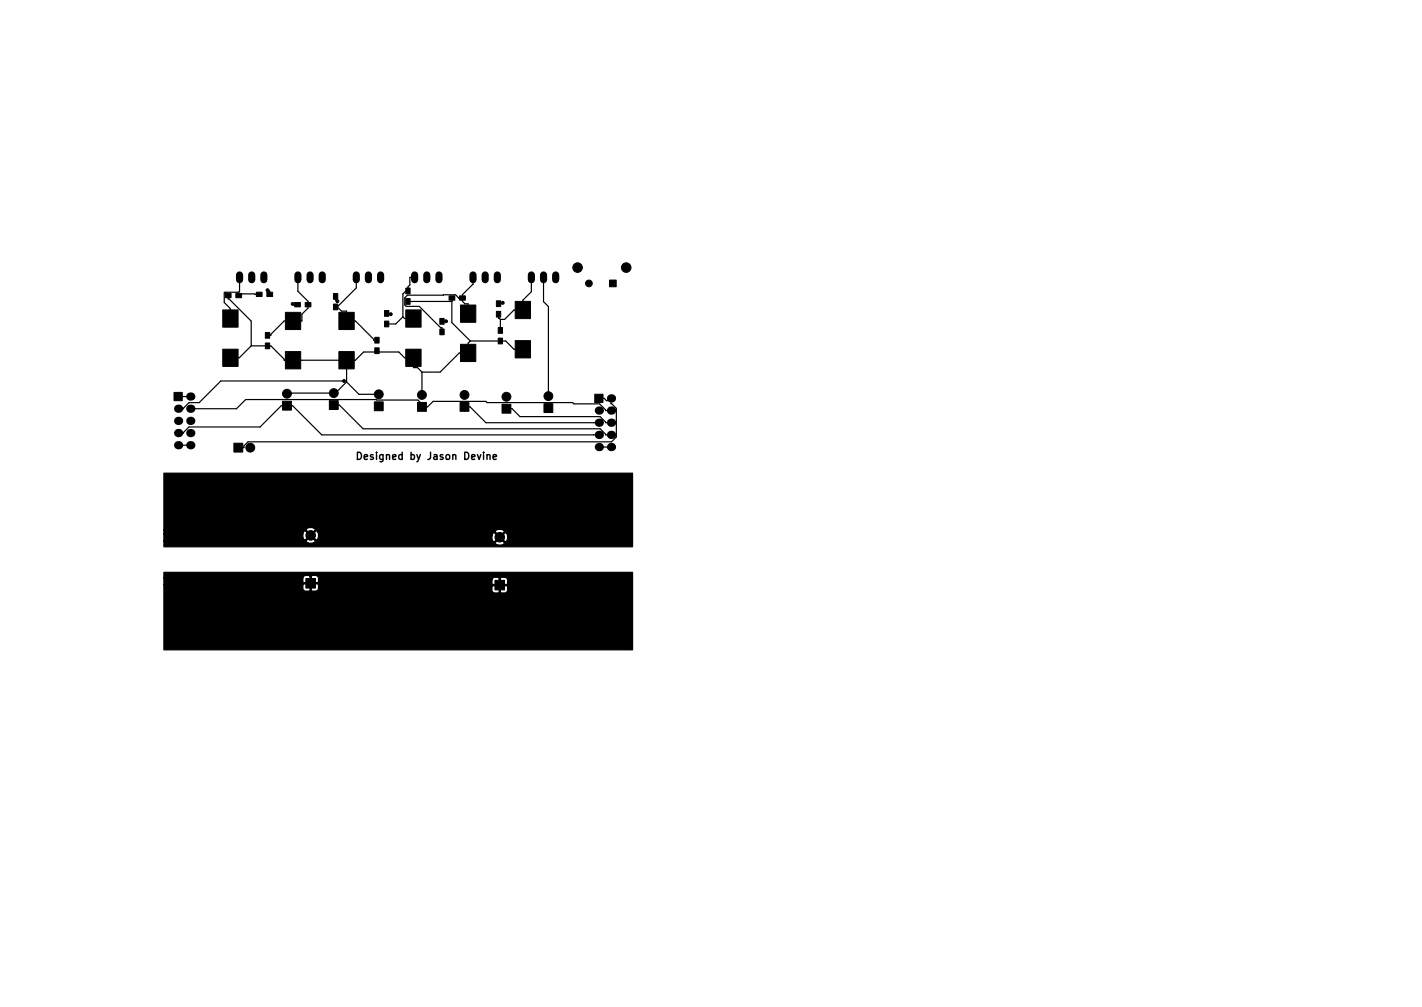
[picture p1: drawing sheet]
<svg xmlns="http://www.w3.org/2000/svg" width="297mm" height="210mm" viewBox="0 0 297 210" stroke-linecap="round" stroke-linejoin="round" font-family="sans-serif">
<defs><g id="words">
<text font-size="2.1" x="75.9" y="96">Designed by Jason Devine</text>
</g></defs>
<path d="M74.7 94.4a.76 .76 0 0 1 .8 .8 .76 .76 0 0 1-.8 .7zM103 95.4l.7-.1v-.3l-.5-.1-.2 .2 .1 .8h.6" fill="none" stroke="#000" stroke-width=".3"/>
<g fill="#000" stroke="#000" stroke-width=".21">
<path d="M127.3 58.5h1.4v1.4h-1.4zM47.1 61.3h1.2v.9h-1.2zM46.5 64.7h3.2v3.6h-3.2zM46.5 72.9h3.2v3.6h-3.2zM49.3 61.3h1.2v.9h-1.2zM53.5 61h1.2v.9h-1.2zM55.4 69.4h.9v1.2h-.9zM55.4 71.6h.9v1.2h-.9zM55.7 61h1.2v.9h-1.2zM61.5 63.2h1.2v.9h-1.2zM59.6 65.2h3.2v3.6h-3.2zM59.6 73.4h3.2v3.6h-3.2z"/>
<path d="M63.7 63.2h1.2v.9h-1.2zM69.7 63.5h.9v1.2h-.9zM69.7 61.3h.9v1.2h-.9zM70.8 65.2h3.2v3.6h-3.2zM70.8 73.4h3.2v3.6h-3.2zM78.3 70.4h.9v1.2h-.9zM78.3 72.6h.9v1.2h-.9zM80.3 67h.9v1.2h-.9zM80.3 64.8h.9v1.2h-.9zM84.8 60.1h.9v1.2h-.9zM84.8 62.3h.9v1.2h-.9zM84.8 64.7h3.2v3.6h-3.2z"/>
<path d="M84.8 72.9h3.2v3.6h-3.2zM91.9 68.7h.9v1.2h-.9zM91.9 66.5h.9v1.2h-.9zM93.8 61.8h1.2v.9h-1.2zM96 61.8h1.2v.9h-1.2zM96.2 63.7h3.2v3.6h-3.2zM96.2 71.9h3.2v3.6h-3.2zM104.1 68.4h.9v1.2h-.9zM104.1 70.6h.9v1.2h-.9zM103.7 65h.9v1.2h-.9zM103.7 62.8h.9v1.2h-.9zM107.6 62.9h3.2v3.6h-3.2z"/>
<path d="M107.6 71.1h3.2v3.6h-3.2zM36.3 81.9h1.8v1.8h-1.8zM48.9 92.5h1.8v1.9h-1.8zM59 83.8h1.9v1.8h-1.9zM68.8 83.7h1.8v1.8h-1.8zM78.2 83.9h1.8v1.9h-1.8zM87.2 84h1.9v1.9h-1.9zM96.1 84h1.9v1.9h-1.9zM104.9 84.4h1.8v1.9h-1.8zM113.6 84.3h1.9v1.8h-1.9zM124.2 82.3h1.8v1.7h-1.8zM63.9 120.8h2v2h-2z"/>
<path d="M103.4 121.2h2v2h-2z"/>
<circle cx="120.6" cy="55.9" r="1"/>
<circle cx="123" cy="59.2" r=".7"/>
<circle cx="130.8" cy="55.9" r="1"/>
<circle cx="55.9" cy="60.6" r=".3"/>
<circle cx="61.1" cy="63.5" r=".3"/>
<circle cx="70.5" cy="62.9" r=".3"/>
<circle cx="71.9" cy="79.5" r=".3"/>
<circle cx="81.6" cy="65.6" r=".3"/>
<circle cx="93.2" cy="67.1" r=".3"/>
<circle cx="105" cy="63.2" r=".3"/>
<circle cx="52.3" cy="93.5" r=".92"/>
<circle cx="59.9" cy="82.2" r=".92"/>
<circle cx="69.7" cy="82.1" r=".92"/>
<circle cx="79.1" cy="82.3" r=".92"/>
<circle cx="88.1" cy="82.5" r=".92"/>
<circle cx="97" cy="82.5" r=".92"/>
<circle cx="105.8" cy="82.8" r=".92"/>
<circle cx="114.6" cy="82.7" r=".92"/>
<circle cx="64.9" cy="111.8" r="1"/>
<circle cx="104.4" cy="112.2" r="1"/>
</g>
<g fill="#000">
<circle cx="37.2" cy="87.9" r=".86"/>
<circle cx="37.2" cy="90.4" r=".86"/>
<circle cx="37.2" cy="85.3" r=".86"/>
<circle cx="37.2" cy="93" r=".86"/>
<circle cx="39.8" cy="87.9" r=".86"/>
<circle cx="39.8" cy="82.8" r=".86"/>
<circle cx="39.8" cy="85.3" r=".86"/>
<circle cx="39.8" cy="90.4" r=".86"/>
<circle cx="39.8" cy="93" r=".86"/>
<circle cx="125.1" cy="85.7" r=".86"/>
<circle cx="125.1" cy="88.3" r=".86"/>
<circle cx="125.1" cy="90.8" r=".86"/>
<circle cx="125.1" cy="93.3" r=".86"/>
<circle cx="127.6" cy="85.7" r=".86"/>
<circle cx="127.6" cy="88.3" r=".86"/>
<circle cx="127.6" cy="90.8" r=".86"/>
<circle cx="127.6" cy="93.3" r=".86"/>
<circle cx="127.6" cy="83.2" r=".86"/>
</g>
<g fill="none" stroke="#000" stroke-width="1.5">
<path d="M50 57.4v1M52.6 57.4v1M55.1 57.4v1M62.2 57.4v1M64.8 57.4v1M67.3 57.4v1M74.4 57.4v1M77 57.4v1M79.5 57.4v1M86.6 57.4v1M89.2 57.4v1M91.7 57.4v1"/>
<path d="M98.8 57.4v1M101.3 57.4v1M103.9 57.4v1M111 57.4v1M113.5 57.4v1M116.1 57.4v1"/>
</g>
<g fill="none" stroke="#000" stroke-width=".25">
<path d="M50 57.9v2.9l-.1 .2M62.2 57.9v2.9l2.1 2.1v1.4l-1.2 1.3v1.4h-3.7l-2.8 2.8v.2h-.7M74.4 57.9v2.2l-3.9 4M86.6 57.9h-1v1.6l-.4 .4v.8M98.8 57.9v1.5l-2.2 2.1v1.4l.5 .5h.7v2.1M111 57.9v3l-1.8 1.8v2h-1.8l-2 2h-.9M113.5 57.9v5.1l1.1 1v18.7M47.7 61.7v.7h.1l4.7 4.6v5.2M49.9 61v.7M49.9 61.4l4.2 .1M49.9 61h-2.9l-.2 .2v2l1.3 1.3v2M52.5 72.2h4.1l2.8 2.8v.2h14.8l1.8-1.7h7.3l1.2 1.2h1.9v2.1h.8l.9 .9"/>
<path d="M52.5 72.2l-2.5 2.5h-1.9M55.9 60.6l.4 .2v.7M61.1 63.5l.2 .1h.8M70.1 64.1h.4M70.1 61.9v.8l.4 .2M70.5 64.1l.8 .9h1.1v2h1.8l3.8 3.8v.2h.7M71.9 79.5h-25.8l-4.5 4.6h-2.1l-1.2 1.2h-1.1M72.4 75.2v4.5M72.4 77.3h.1M72.4 79.7l-2.3 2.4h-10l-.2 .1M72.4 79.7l2.6 2.6h4.1M78.7 73.2v.3"/>
<path d="M80.8 65.4h.7l.1 .2M84.2 66.2l.3 .3h1.9M84.2 66.2l-1.5 1.4h-1.9M85.2 60.3l-1 1.1v4.8M85.2 62.9h9.2M88.1 77.7v4.8M93.2 67.1h-.9M94.4 62.9v4.5l3.8 3.8M94.4 62.2v.7M96.6 62.2h-.8l-.6-.7-10.1 .1-.6 .6v1.5l.4 .3h2.7l4.5 4.4h.2v.9M98.2 71.2l-.4 .4v2.1h-1.9l-4 4h-3.8M98.2 71.2h7.4l1.8 1.7h1.8"/>
<path d="M104.1 65.6v.9l.4 .2M104.5 66.7v2.3M105 63.2l-.2 .2h-.7M37.2 93h2.6M37.2 82.8h2.6M37.2 90.4h1.1l1.2-1.3h14.8l4.5-4.4h2.3l6.1 6.1h57.9M69.7 84.6h1.2l5 4.9h49.5l1.1 1.3h1.1M88.1 85h1.2l1.2-1.2h11l.2 .3h17.9l.3 .2h5.3l1.3 1.4h1.1M88.7 85l-1.4-1.5-36-.1-1.9 1.9h-9.6M97 85h1.2l3.3 3.3h23.6M105.8 85.3h1.2l1.6 1.7h16.8l1.1 1.3h1.1M125.1 93.3h2.5"/>
<path d="M125.1 83.2h1.1l.5 .5h.9M127.6 83.2v1.1l1.1 1v5.9l-1 1.1h-75.9l-.8 .8v.4h-1.2"/>
</g>
<path d="M34.2 98.8h97.9v15.4h-97.9v-1.3h29.7a1.2 1.2 0 0 0 1.6 .4h37.9a1.17 1.17 0 0 0 2 0l-1-1-1 1h-37.9l.3-.1 .1-.3-1-.9-1 .9h-29.7v-1.4h29.1v.7l.2 .5 .2 .1 1-1h.4l.9 1 .3-.1 .2-.8h36.2l.3 1.1 .2 .1 1-.9h.4l.9 .9a1.17 1.17 0 0 0 0-1.9l-.9 1h-.4l-1-1-.2 .1-.3 .6h-36.2l-.1-.9h37l1 1 1-1a1.17 1.17 0 0 0-2 0h-37l-.4-.2-.9 1h-.4l-1-1-.2 .1-.2 .6h-29.1v-.9h29.7l1 1 1-1a1.17 1.17 0 0 0-2 0h-29.7zM34.2 119.5h97.9v16.2h-97.9v-13.6h29.1v.8l.5 .5h.8l.2-.1v-1.4h.2v1.4l.2 .1 1.1-.1 .2-.4v-.4h36.3v.8l.5 .5h.8l.2-.2v-1.3h.2v1.3l.2 .2h.8l.5-.5v-.8l-.1-.2h-3l-.1 .2h-36.3v-.4l-.1-.2h-3l-.1 .2h-29.1v-1.4h29.1v.8l.1 .2h1.4v-1.4h.2v1.4h1.4l.1-.2v-.5h36.3v.9l.1 .1h1.4v-1.3h.2v1.3h1.4l.1-.1v-.9l-.5-.5h-.8l-.2 .2-.4-.2h-.8l-.5 .5h-36.3a.7 .7 0 0 0-.5-.8h-.8l-.2 .1-.4-.1h-.8l-.5 .5h-29.1z" fill="#000" stroke="#000" stroke-width=".25"/>
<use href="#words"/>
</svg>
